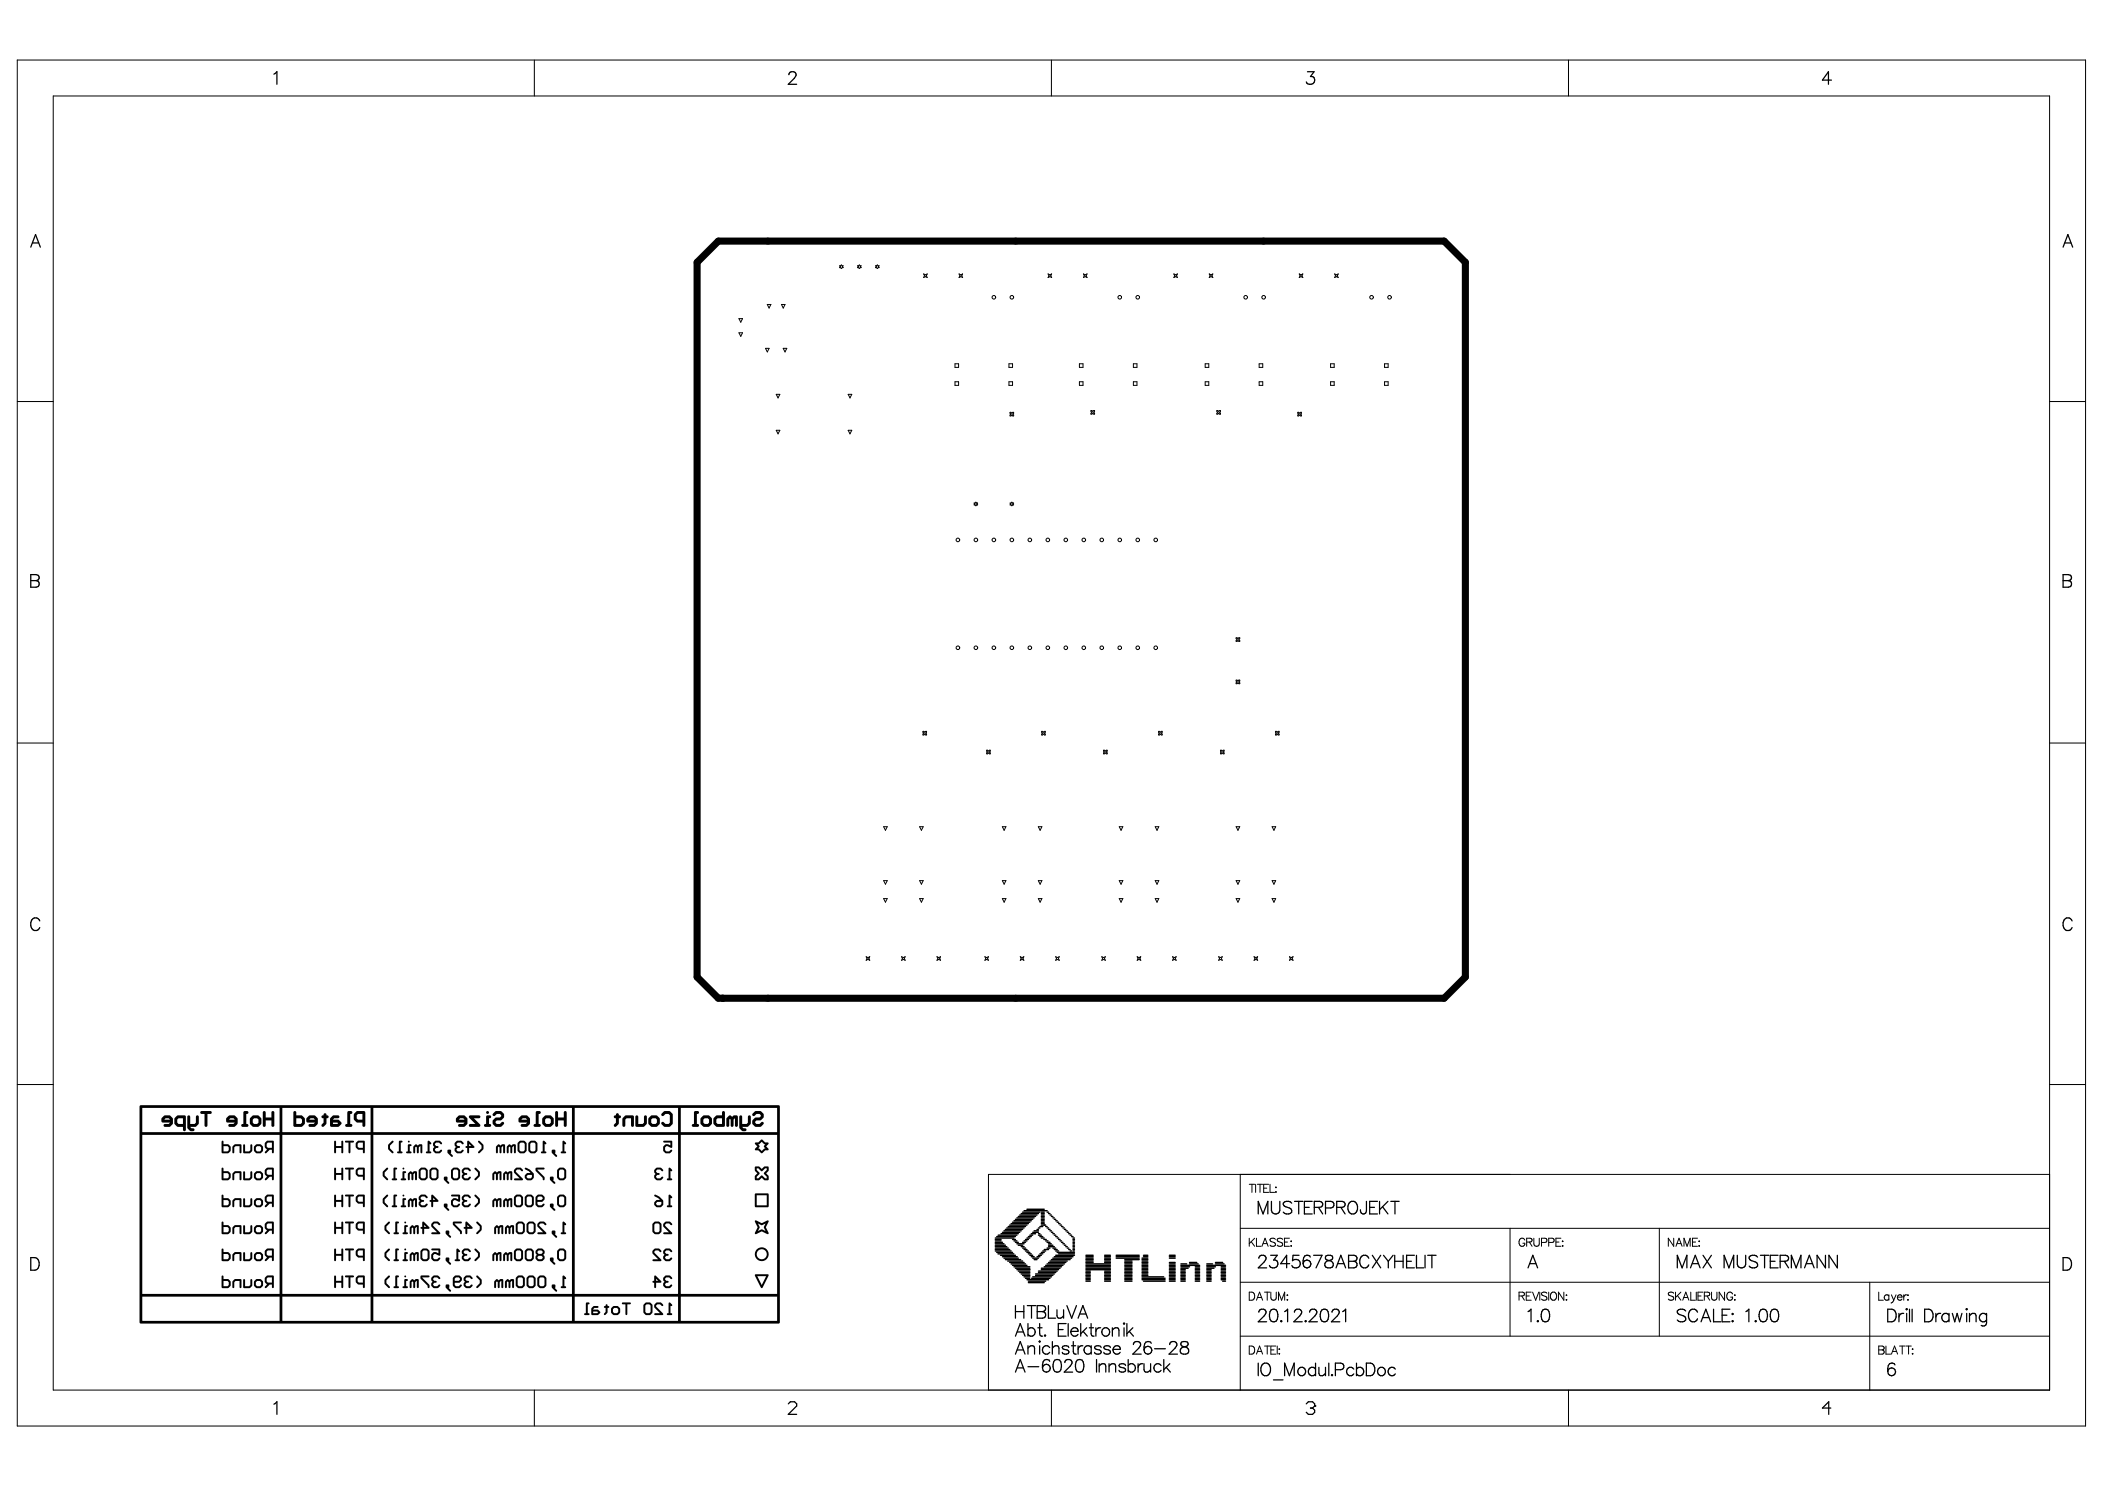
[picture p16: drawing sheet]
<svg xmlns="http://www.w3.org/2000/svg" width="297mm" height="210mm" viewBox="0 0 297 210" stroke-linecap="round" stroke-linejoin="round" font-family="sans-serif">
<g fill="none" stroke="#000" stroke-width=".2">
<path d="M140.4 175h.9M140.4 174.8h.9M140.4 176.5h2.3M140.4 176.3h2.1M140.4 176.1h1.9M140.4 175.7h1.5M140.4 175.2h1.1M140.4 174.6h2.7M140.4 175.5h1.3M140.4 175.9h1.7M140.7 176.7h2.2M140.7 174.4h2.6"/>
<path d="M140.8 176.9h2.3M140.9 174.2h2.6M141.2 177.1h2.1M141.3 174h2.4M141.5 177.3h2M141.5 173.8h2.4M141.7 177.5h2M141.7 173.6h2.4M141.9 177.7h2.1M141.9 173.4h2.4M142.1 173.2h2.4M142.2 177.9h2.1"/>
<path d="M142.3 173h2.4M142.5 172.8h2.4M142.5 178.1h2M142.7 172.6h2.4M142.7 178.3h2M142.9 174.8h.4M142.9 172.4h2.4M142.9 178.5h2M143.1 175h.4M143.1 172.2h2.4M143.1 178.7h2.2M143.3 175.2h.4"/>
<path d="M143.3 172h2.4M143.3 178.9h2M143.5 175.5h1M143.5 179.1h1.8M143.5 171.8h2.4M143.7 179.3h1.6M143.7 175.7h.6M143.7 171.6h2.4M143.9 179.5h1.4M143.9 171.4h2.4M144.1 179.7h1.2M144.1 171.2h2.4"/>
<path d="M144.1 175.9h.4M144.3 176.1h.4M144.3 175.2h.4M144.3 171h2.4M144.3 179.9h1M144.5 175h.4M144.5 176.3h.4M144.5 170.8h3.3M144.7 174.8h.4M144.7 176.5h.4M144.9 176.7h.4M144.9 174.6h.4"/>
<path d="M144.9 170.6h2.5M145.1 176.9h.4M145.1 174.4h.4M145.3 177.1h.4M145.3 174.2h.4M145.5 177.3h.4M145.5 174h.6M145.7 177.5h.8M145.7 173.8h.8M145.9 177.7h.4M145.9 173.6h.6M146.1 179.7h2.7"/>
<path d="M146.1 179.9h2.5M146.3 177.3h.4M146.3 173.4h.2M146.5 179.5h2.5M146.5 179.3h2.7M146.5 177.1h.4M146.5 174.2h.4M146.5 174h.2M146.5 173.2h.2M146.7 176.9h.4M146.7 174.4h.4M146.7 173h.4"/>
<path d="M146.9 176.7h.5M146.9 174.6h.5M146.9 172.8h.7M146.9 172.6h.5M146.9 172.4h.5M146.9 172.2h.5M146.9 172h.5M146.9 171.6h.5M146.9 171.4h.5M146.9 171.2h.5M146.9 171h.5M146.9 179.1h2.5"/>
<path d="M146.9 178.9h2.7M146.9 171.8h.5M147.1 176.5h.5M147.3 174.8h.3M147.4 176.3h.6M147.4 178.7h2.4M147.6 175h.3M147.6 173h.2M147.6 178.5h2.4M147.8 176.1h.4M147.8 175.2h.4M147.8 173.2h.2"/>
<path d="M147.8 171h.2M147.8 178.3h2.4M148 175.7h.6M148 173.4h.2M148 171.2h.2M148 175.5h.3M148 178.1h2.4M148 175.9h.8M148.2 173.6h.2M148.2 171.4h.2M148.2 177.9h2.4M148.4 177.7h2.6"/>
<path d="M148.4 171.6h.2M148.4 173.8h.2M148.6 176.1h.4M148.6 177.5h2.6M148.6 174h.2M148.6 171.8h.2M148.8 176.3h.4M148.8 177.3h2.6M148.8 174.2h.2M148.8 172h.2M149 176.5h.4M149 177.1h2.6"/>
<path d="M149 174.4h.2M149 172.2h.2M149.2 176.7h2.4M149.2 174.6h.2M149.2 172.4h.2M149.4 174.8h.2M149.4 176.9h2.2M149.4 172.6h.2M149.6 175h.2M149.6 172.8h.2M149.8 175.2h.2M149.8 173h.2"/>
<path d="M150 173.2h.2M150 175.5h.2M150.2 175.7h.2M150.2 173.4h.2M150.4 173.6h.2M150.4 175.9h.2M150.6 176.1h.2M150.6 173.8h.2M150.8 176.3h.2M150.8 174h.2M151 176.5h.2M151 174.2h.2"/>
<path d="M151.2 174.4h.2M151.4 175h.2M151.4 174.8h.2M151.4 176.5h.2M151.4 176.3h.2M151.4 176.1h.2M151.4 175.7h.2M151.4 175.2h.2M151.4 174.6h.2M151.4 175.5h.2M151.4 175.9h.2M153.2 179.7h.6"/>
<path d="M153.2 179.5h.6M153.2 179.3h.6M153.2 177.7h1.1M153.2 177.5h1.1M153.2 177.3h1.1M153.2 177.1h1.1M153.2 178.1h1.1M153.2 179.1h3.5M153.2 178.9h3.5M153.2 178.3h3.5M153.2 178.7h3.5M153.2 179.9h.6"/>
<path d="M153.2 177.9h1.1M153.2 178.5h3.5M155.9 179.7h.8M155.9 179.5h.8M155.9 179.3h.8M155.9 177.7h.8M155.9 177.5h.8M155.9 177.3h.8M155.9 177.1h.8M155.9 178.1h.8M155.9 179.9h.8M155.9 177.9h.8"/>
<path d="M157.5 177.5h3.3M157.5 177.3h3.3M157.5 177.1h3.3M158.7 179.7h1M158.7 179.5h1M158.7 179.3h1M158.7 177.7h2.1M158.7 178.1h1M158.7 179.1h1M158.7 178.9h1M158.7 178.3h1M158.7 178.7h1"/>
<path d="M158.7 179.9h1M158.7 177.9h1M158.7 178.5h1M161.2 179.7h.8M161.2 179.5h.8M161.2 179.3h.8M161.2 177.7h.8M161.2 177.5h.8M161.2 178.1h.8M161.2 179.1h.8M161.2 178.9h.8M161.2 178.3h.8"/>
<path d="M161.2 178.7h.8M161.2 179.9h.8M161.2 177.9h.8M161.2 178.5h.8M161.4 177.3h.6M161.4 177.1h.6M165 179.7h.8M165 179.5h.8M165 179.3h.8M165 177.5h.8M165 177.3h.8M165 177.1h.8"/>
<path d="M165 178.1h.8M165 179.1h.8M165 178.9h.8M165 178.3h.8M165 178.7h.8M165 179.9h.8M165 178.5h.8M166.6 179.7h.6M166.6 179.5h.6M166.6 179.3h.6M166.6 179.1h.6M166.6 178.9h1.1"/>
<path d="M166.6 178.3h.9M166.6 178.7h1.3M166.6 179.9h.6M166.6 178.5h2.7M167.9 178.1h1M167.9 178.3h1.2M168.7 179.7h.6M168.7 179.5h.6M168.7 179.3h.6M168.7 179.1h.6M168.7 178.9h.6M168.7 178.7h.6"/>
<path d="M168.7 179.9h.6M170.3 179.7h.6M170.3 179.5h.6M170.3 179.3h.6M170.3 179.1h.6M170.3 178.9h1M170.3 178.3h.8M170.3 178.7h1.2M170.3 179.9h.6M170.3 178.5h2.6M171.5 178.1h1M171.5 178.3h1.2"/>
<path d="M172.3 179.7h.6M172.3 179.5h.6M172.3 179.3h.6M172.3 179.1h.6M172.3 178.9h.6M172.3 178.7h.6M172.3 179.9h.6M144.5 180.1h.8M144.7 180.3h.6M144.9 180.5h3.1M145.1 180.7h2.5M145.1 180.9h2.3"/>
<path d="M145.6 180.3h2.6M145.7 180.1h2.7M153.2 180.3h.6M153.2 180.1h.6M153.2 180.7h.6M153.2 180.5h.6M155.9 180.3h.8M155.9 180.1h.8M155.9 180.7h.8M155.9 180.5h.8M158.7 180.3h1M158.7 180.1h1"/>
<path d="M158.7 180.7h1M158.7 180.5h1M161.2 180.3h3.2M161.2 180.1h3M161.2 180.5h3.2M161.4 180.7h3M165 180.3h.8M165 180.1h.8M165 180.7h.8M165 180.5h.8M166.6 180.3h.6M166.6 180.1h.6"/>
<path d="M166.6 180.7h.6M166.6 180.5h.6M168.7 180.3h.6M168.7 180.1h.6M168.7 180.7h.6M168.7 180.5h.6M170.3 180.3h.6M170.3 180.1h.6M170.3 180.7h.6M170.3 180.5h.6M172.3 180.3h.6M172.3 180.1h.6"/>
<path d="M172.3 180.5h.6M172.5 180.7h.4"/>
</g>
<g fill="none" stroke="#000" stroke-width=".14">
<path d="M2.4 8.5h291.9v192.7h-291.9zM7.5 13.5h281.7v182.6h-281.7zM75.4 8.5v5M148.4 8.5v5M221.3 8.5v5M118.5 37.5l.2-.1 .3 .1-.1 .1 .1 .2-.3 .1-.2-.1 .1-.2zM121 37.5l.3-.1 .2 .1-.1 .1 .1 .2-.2 .1-.3-.1 .1-.2zM123.5 37.5l.3-.1 .3 .1-.2 .1 .2 .2-.3 .1-.3-.1 .2-.2zM130.3 38.6l.3 .2 .2-.2-.1 .3 .1 .2-.2-.1-.3 .1 .2-.2zM135.3 38.6l.3 .2 .2-.2-.1 .3 .1 .2-.2-.1-.3 .1 .2-.2zM147.9 38.6l.2 .2 .3-.2-.1 .3 .1 .2-.3-.1-.2 .1 .1-.2zM152.9 38.6l.2 .2 .3-.2-.1 .3 .1 .2-.3-.1-.2 .1 .1-.2z"/>
<path d="M165.6 38.6l.3 .2 .2-.2-.1 .3 .1 .2-.2-.1-.3 .1 .2-.2zM170.6 38.6l.3 .2 .2-.2-.1 .3 .1 .2-.2-.1-.3 .1 .2-.2zM183.3 38.6l.3 .2 .2-.2-.1 .3 .1 .2-.2-.1-.3 .1 .2-.2zM188.3 38.6l.3 .2 .2-.2-.1 .3 .1 .2-.2-.1-.3 .1 .2-.2zM2.4 56.6h5.1M104.3 46.9h.5l-.3 .6zM104.3 44.9h.5l-.3 .6zM108 49.1h.5l-.2 .5zM108.3 43h.5l-.3 .5zM109.5 55.6h.5l-.2 .5zM110.3 43h.5l-.3 .5zM110.5 49.1h.5l-.2 .5z"/>
<path d="M119.7 55.6h.5l-.3 .5zM134.8 53.9h.5v.5h-.5zM134.8 51.3h.5v.5h-.5zM142.4 53.9h.5v.5h-.5zM142.4 51.3h.5v.5h-.5zM142.5 58.2l.3 .1 .2-.1-.1 .2 .1 .3-.2-.2-.3 .2 .2-.3zM152.3 53.9h.5v.5h-.5zM152.3 51.3h.5v.5h-.5zM154 57.9l.2 .1 .3-.1-.2 .3 .2 .2-.3-.1-.2 .1 .1-.2zM159.9 53.9h.5v.5h-.5zM159.9 51.3h.5v.5h-.5zM170.1 53.9h.5v.5h-.5z"/>
<path d="M170.1 51.3h.5v.5h-.5zM171.7 57.9l.3 .1 .2-.1-.1 .3 .1 .2-.2-.1-.3 .1 .1-.2zM177.7 53.9h.5v.5h-.5zM177.7 51.3h.5v.5h-.5zM183.1 58.2l.3 .1 .2-.1-.1 .2 .1 .3-.2-.2-.3 .2 .2-.3zM187.8 53.9h.5v.5h-.5zM187.8 51.3h.5v.5h-.5zM195.4 53.9h.5v.5h-.5zM195.4 51.3h.5v.5h-.5zM289.2 56.6h5.1M109.5 60.7h.5l-.2 .5zM119.7 60.7h.5l-.3 .5z"/>
<path d="M137.5 71l.2-.2 .3 .2-.2 .1 .2 .1-.3 .1-.2-.1 .1-.1zM142.5 71l.3-.2 .2 .2-.1 .1 .1 .1-.2 .1-.3-.1 .2-.1zM174.4 95.9l.3 .2 .2-.2-.1 .3 .1 .2-.2-.1-.3 .1 .2-.2zM174.4 90l.3 .1 .2-.1-.1 .2 .1 .3-.2-.2-.3 .2 .2-.3zM2.4 104.8h5.1M124.7 116.6h.5l-.3 .5zM129.8 116.6h.5l-.3 .5zM130.2 103.2l.3 .1 .2-.1-.1 .2 .1 .3-.2-.2-.3 .2 .2-.3zM139.2 105.8l.3 .2 .2-.2-.1 .3 .1 .2-.2-.1-.3 .1 .2-.2zM141.4 116.6h.5l-.2 .5zM146.5 116.6h.5l-.2 .5zM147 103.2l.2 .1 .3-.1-.1 .2 .1 .3-.3-.2-.2 .2 .1-.3z"/>
<path d="M155.7 105.8l.3 .2 .2-.2-.1 .3 .1 .2-.2-.1-.3 .1 .2-.2zM157.9 116.6h.5l-.2 .5zM163 116.6h.5l-.2 .5zM163.5 103.2l.2 .1 .3-.1-.1 .2 .1 .3-.3-.2-.2 .2 .1-.3zM172.2 105.8l.3 .2 .2-.2-.1 .3 .1 .2-.2-.1-.3 .1 .1-.2zM174.4 116.6h.5l-.2 .5zM179.5 116.6h.5l-.2 .5zM180 103.2l.2 .1 .3-.1-.1 .2 .1 .3-.3-.2-.2 .2 .1-.3zM289.2 104.8h5.1M122.2 135l.3 .1 .2-.1-.1 .2 .1 .3-.2-.2-.3 .2 .2-.3zM124.7 126.8h.5l-.3 .5zM124.7 124.2h.5l-.3 .5z"/>
<path d="M127.2 135l.3 .1 .2-.1-.1 .2 .1 .3-.2-.2-.3 .2 .1-.3zM129.8 126.8h.5l-.3 .5zM129.8 124.2h.5l-.3 .5zM132.2 135l.3 .1 .2-.1-.1 .2 .1 .3-.2-.2-.3 .2 .1-.3zM139 135l.2 .1 .3-.1-.1 .2 .1 .3-.3-.2-.2 .2 .1-.3zM141.4 126.8h.5l-.2 .5zM141.4 124.2h.5l-.2 .5zM144 135l.2 .1 .3-.1-.1 .2 .1 .3-.3-.2-.2 .2 .1-.3zM146.5 126.8h.5l-.2 .5zM146.5 124.2h.5l-.2 .5zM149 135l.2 .1 .3-.1-.2 .2 .2 .3-.3-.2-.2 .2 .1-.3zM155.5 135l.2 .1 .3-.1-.1 .2 .1 .3-.3-.2-.2 .2 .1-.3z"/>
<path d="M157.9 126.8h.5l-.2 .5zM157.9 124.2h.5l-.2 .5zM160.5 135l.2 .1 .3-.1-.2 .2 .2 .3-.3-.2-.2 .2 .1-.3zM163 126.8h.5l-.2 .5zM163 124.2h.5l-.2 .5zM165.5 135l.2 .1 .3-.1-.2 .2 .2 .3-.3-.2-.2 .2 .1-.3zM172 135l.2 .1 .3-.1-.2 .2 .2 .3-.3-.2-.2 .2 .1-.3zM174.4 126.8h.5l-.2 .5zM174.4 124.2h.5l-.2 .5zM177 135l.2 .1 .3-.1-.2 .2 .2 .3-.3-.2-.2 .2 .1-.3zM179.5 126.8h.5l-.2 .5zM179.5 124.2h.5l-.2 .5z"/>
<path d="M182 135l.2 .1 .3-.1-.2 .2 .2 .3-.3-.2-.2 .2 .1-.3zM2.4 153h5.1M289.2 153h5.1M175 165.7v30.4M175 173.3h114.2M176.3 174.7v1.1M176.3 167.1h.7M176.6 175.2l.4 .6M176.7 167.1v1.1M177 174.7l-.7 .7M177.2 167.1v1.1M177.3 174.7v1.1h.7"/>
<path d="M177.4 167.1h.8M177.8 167.1v1.1M178.1 175.8l.4-1.1 .4 1.1M178.2 175.4h.6M178.3 167.6h.5M179 167.1h-.7v1.1h.7M179.2 167.1v1.1h.7M180 174.8a.43 .43 0 0 0-.4-.2 .43 .43 0 0 0-.4 .3l.1 .2 .6 .2 .1 .3a.5 .5 0 0 1-.8 0M180 167.5h.1zM180 168.1h.1zM181 174.8a.43 .43 0 0 0-.4-.2 .43 .43 0 0 0-.4 .3l.1 .2 .6 .2 .1 .3a.5 .5 0 0 1-.8 0M181.2 175.2h.5"/>
<path d="M182 174.7h-.8v1.1h.8M182.1 175.1h.2zM182.1 175.8h.2zM213.1 173.3v15.2M215.2 174.9a.42 .42 0 0 0-.5-.2 .42 .42 0 0 0-.3 .4v.3a.41 .41 0 0 0 .4 .4 .41 .41 0 0 0 .4-.4h-.3M215.4 175.2h.7l.1-.2-.1-.2-.2-.1h-.5v1.1M215.8 175.2l.4 .6M216.4 174.7v.8a.38 .38 0 0 0 .4 .3 .38 .38 0 0 0 .4-.3v-.8M217.5 175.3h.5a.3 .3 0 0 0 .3-.3 .3 .3 0 0 0-.3-.3h-.5v1.1M218.5 175.3h.5a.3 .3 0 0 0 .3-.3 .3 .3 0 0 0-.3-.3h-.5v1.1M219.6 175.2h.4M220.3 174.7h-.7v1.1h.7"/>
<path d="M220.5 175.1h.1zM220.5 175.8h.1zM234.1 173.3v15.2M236.2 174.7v1.1l-.8-1.1v1.1M236.5 175.8l.4-1.1 .5 1.1M236.7 175.4h.5M237.6 175.8v-1.1l.5 1.1 .4-1.1v1.1M238.8 175.2h.5M239.5 174.7h-.7v1.1h.7M239.7 175.1h.1zM239.7 175.8h.1zM289.2 165.7h-149.7v30.4"/>
<path d="M75.4 196.1v5.1M148.4 196.1v5.1M175 188.5h114.2M175 180.9h114.2M176.3 182.3h.4a.61 .61 0 0 1 .4 .5 .61 .61 0 0 1-.4 .6h-.4zM176.3 189.9h.4a.61 .61 0 0 1 .4 .5 .61 .61 0 0 1-.4 .6h-.4zM177.3 183.4l.4-1.1 .5 1.1M177.3 191l.4-1.1 .5 1.1M177.5 183h.5M177.5 190.6h.5M178.4 182.3h.8M178.4 189.9h.8"/>
<path d="M178.8 182.3v1.1M178.8 189.9v1.1M179.3 182.3v.8a.38 .38 0 0 0 .4 .3 .38 .38 0 0 0 .4-.3v-.8M179.3 190.4h.5M180 189.9h-.7v1.1h.7M180.2 189.9v1.1M180.4 183.4v-1.1l.4 1.1 .5-1.1v1.1M180.5 190.3h.1zM180.5 191h.1zM181.6 182.7h.1zM181.7 183.3v.1zM214.4 182.8h.6l.1-.2v-.2l-.3-.1h-.4v1.1"/>
<path d="M214.7 182.8l.4 .6M215.4 182.8h.4M216.1 182.3h-.7v1.1h.7M216.3 182.3l.4 1.1 .4-1.1M217.3 182.3v1.1M218.3 182.4a.43 .43 0 0 0-.4-.1 .43 .43 0 0 0-.4 .2l.1 .2 .6 .2 .1 .4a.5 .5 0 0 1-.8 0M218.5 182.3v1.1M219 182.3a.57 .57 0 0 1 .7 .4 .57 .57 0 0 1-.4 .7 .6 .6 0 0 1-.5-.4 .6 .6 0 0 1 .2-.7zM220.7 182.3v1.1l-.8-1.1v1.1M221 182.7h.1zM221 183.3v.1zM221.3 196.1v5.1"/>
<path d="M236.2 182.4a.43 .43 0 0 0-.4-.1 .43 .43 0 0 0-.4 .2l.1 .2 .6 .2 .1 .4a.5 .5 0 0 1-.8 0M236.4 182.3v1.1M236.7 182.8l.5 .6M237.2 182.3l-.8 .7M237.5 183.4l.4-1.1 .4 1.1M237.6 183h.6M238.6 182.3v1.1h.6M239.4 182.3v1.1M239.6 182.8h.4M240.3 182.3h-.7v1.1h.7M240.5 182.8h.7l.1-.2-.1-.2-.2-.1h-.5v1.1M240.9 182.8l.4 .6"/>
<path d="M241.5 182.3v.8a.38 .38 0 0 0 .4 .3 .38 .38 0 0 0 .4-.3v-.8M243.4 182.3v1.1l-.8-1.1v1.1M244.5 182.5a.42 .42 0 0 0-.5-.2 .42 .42 0 0 0-.3 .4v.3a.41 .41 0 0 0 .4 .4 .41 .41 0 0 0 .4-.4h-.3M244.7 182.7h.2zM244.8 183.3v.1zM263.8 180.9v15.2M265.1 182.3v1.1h.7M265.1 189.9h.5l.2 .1v.3l-.2 .1a.3 .3 0 0 1 .3 .3 .3 .3 0 0 1-.3 .3h-.5zM265.1 190.4h.5M266.1 189.9v1.1h.7M266.5 182.8a.36 .36 0 0 0-.5 0 .36 .36 0 0 0 0 .5 .36 .36 0 0 0 .5 0M266.5 182.7v.7"/>
<path d="M266.9 182.7l.3 .7M266.9 191l.4-1.1 .5 1.1M267.1 190.6h.5M267.2 183.4l-.1 .2-.3 .2M267.6 182.7l-.4 .7M267.7 183v.1a.35 .35 0 0 0 .3 .3 .35 .35 0 0 0 .4-.1M267.8 182.8a.32 .32 0 0 1 .4-.2 .32 .32 0 0 1 .2 .4h-.7zM268 189.9h.8M268.4 189.9v1.1M268.6 182.7v.7M268.9 189.9h.8M269.1 182.7a.37 .37 0 0 0-.5 .3"/>
<path d="M269.2 182.7h.1zM269.2 183.3v.1zM269.3 189.9v1.1M269.8 190.3h.1zM269.8 191h.1z"/>
<circle cx="140.2" cy="41.9" r=".25"/>
<circle cx="142.8" cy="41.9" r=".25"/>
<circle cx="158" cy="41.9" r=".25"/>
<circle cx="160.5" cy="41.9" r=".25"/>
<circle cx="175.8" cy="41.9" r=".25"/>
<circle cx="178.3" cy="41.9" r=".25"/>
<circle cx="193.5" cy="41.9" r=".25"/>
<circle cx="196.1" cy="41.9" r=".25"/>
<circle cx="135.2" cy="76.2" r=".25"/>
<circle cx="137.7" cy="76.2" r=".25"/>
<circle cx="140.2" cy="76.2" r=".25"/>
<circle cx="142.8" cy="76.2" r=".25"/>
<circle cx="145.3" cy="76.2" r=".25"/>
<circle cx="147.9" cy="76.2" r=".25"/>
<circle cx="150.4" cy="76.2" r=".25"/>
<circle cx="152.9" cy="76.2" r=".25"/>
<circle cx="155.5" cy="76.2" r=".25"/>
<circle cx="158" cy="76.2" r=".25"/>
<circle cx="160.5" cy="76.2" r=".25"/>
<circle cx="163.1" cy="76.2" r=".25"/>
<circle cx="135.2" cy="91.4" r=".25"/>
<circle cx="137.7" cy="91.4" r=".25"/>
<circle cx="140.2" cy="91.4" r=".25"/>
<circle cx="142.8" cy="91.4" r=".25"/>
<circle cx="145.3" cy="91.4" r=".25"/>
<circle cx="147.9" cy="91.4" r=".25"/>
<circle cx="150.4" cy="91.4" r=".25"/>
<circle cx="152.9" cy="91.4" r=".25"/>
<circle cx="155.5" cy="91.4" r=".25"/>
<circle cx="158" cy="91.4" r=".25"/>
<circle cx="160.5" cy="91.4" r=".25"/>
<circle cx="163.1" cy="91.4" r=".25"/>
</g>
<g fill="none" stroke="#000" stroke-width=".18">
<path d="M38.7 10.5l.4-.4v1.8M111.3 10.5l.2-.3 .5-.1a.43 .43 0 0 1 .3 .7l-1.1 1.1h1.2M184.5 10.1h.9l-.5 .7a.57 .57 0 0 1 .6 .6 .57 .57 0 0 1-.7 .5l-.3-.1-.2-.2M258.4 11.3h-1.2l.8-1.2v1.8M4.3 34.9l.7-1.8 .7 1.8M4.6 34.3h.8M291.1 34.9l.7-1.8 .7 1.8M291.4 34.3h.8M4.3 81.1h1.1a.41 .41 0 0 1 0 .7l-.3 .1a.47 .47 0 0 1 .4 .5 .47 .47 0 0 1-.4 .4h-.8zM4.3 81.9h.8M291.1 81.1h1a.41 .41 0 0 1 0 .7l-.2 .1a.47 .47 0 0 1 .4 .5 .47 .47 0 0 1-.4 .4h-.8zM291.1 81.9h.8"/>
<path d="M5.6 129.9a.65 .65 0 0 0-.7-.4 .65 .65 0 0 0-.6 .7 .78 .78 0 0 0 .2 .8 .78 .78 0 0 0 .9 .2l.2-.4M292.4 129.9a.65 .65 0 0 0-.8-.4 .65 .65 0 0 0-.5 .7 .78 .78 0 0 0 .2 .8 .78 .78 0 0 0 .8 .2l.3-.4M4.3 177.4h.6a.95 .95 0 0 1 .6 .9 .95 .95 0 0 1-.6 .9h-.6zM177.6 171.2v-1.7l.6 1.7 .7-1.7v1.7M177.6 177.5l.2-.3 .5-.1a.43 .43 0 0 1 .3 .7l-1 1h1.1M179.3 177.1h.9l-.5 .7a.57 .57 0 0 1 .6 .6 .57 .57 0 0 1-.7 .4h-.3l-.2-.3M179.4 169.5v1.2a.6 .6 0 0 0 .6 .5 .6 .6 0 0 0 .6-.5v-1.2M182 178.3h-1.3l.9-1.2v1.7M182.3 169.7a.78 .78 0 0 0-1.2 0 .45 .45 0 0 0 .3 .5l.5 .2a.43 .43 0 0 1 .4 .3 .43 .43 0 0 1-.2 .5 .82 .82 0 0 1-1-.2M182.7 169.5h1.2M183.3 169.5v1.7M183.3 177.1h-.8l-.1 .7a.63 .63 0 0 1 .9 0 .63 .63 0 0 1-.1 1 .63 .63 0 0 1-.9-.3"/>
<path d="M184.1 170.3h.6M184.9 177.3a.52 .52 0 0 0-.8-.1l-.1 .2-.1 .9M185.2 169.5h-1.1v1.7h1.1M185.4 177.1h1.2l-.9 1.7M185.5 170.3l1-.1a.41 .41 0 0 0 0-.6l-1-.1v1.7M186.1 170.3l.5 .9M187 170.4h.8a.47 .47 0 0 0 .4-.5 .47 .47 0 0 0-.4-.4h-.8v1.7M187.1 177.2a.36 .36 0 0 0 .2 .6 .73 .73 0 0 1 .8 .7 .62 .62 0 0 1-.7 .4 .62 .62 0 0 1-.5-.6 .82 .82 0 0 1 .9-.5 .36 .36 0 0 0 .2-.6l-.3-.1zM188.5 178.8l.7-1.7 .7 1.7M188.6 170.3l1-.1a.41 .41 0 0 0 0-.6l-1-.1v1.7M188.8 178.3h.8M189.2 170.3l.6 .9"/>
<path d="M190.3 177.1l1 .1a.41 .41 0 0 1 0 .6l-.2 .1a.47 .47 0 0 1 .4 .5 .47 .47 0 0 1-.4 .4h-.8zM190.3 177.9h.8M190.4 169.7a.66 .66 0 0 1 .7-.2 .66 .66 0 0 1 .5 .6 .78 .78 0 0 1-.2 .9 .78 .78 0 0 1-.9 .2 1.1 1.1 0 0 1-.1-1.5zM192.8 169.5v1.3l-.1 .3a.41 .41 0 0 1-.6 0l-.1-.4M193.1 177.5a.65 .65 0 0 0-.7-.4 .65 .65 0 0 0-.5 .7 .78 .78 0 0 0 .1 .8 .78 .78 0 0 0 .9 .2l.2-.4M193.3 170.3h.7M193.6 177.1l1.2 1.7M194.4 169.5h-1.1v1.7h1.1M194.7 169.5v1.7M194.8 177.1l-1.2 1.7M195.1 170.2l.8 1M195.2 177.1l.7 .8"/>
<path d="M195.9 169.5l-1.2 1.2M195.9 177.9v.9M196.3 169.5h1.1M196.6 177.1l-.7 .8M196.8 177.9h1.2M196.8 177.1v1.7M196.8 169.5v1.7M198 177.1v1.7M198.5 177.9h.7M199.6 177.1h-1.1v1.7h1.1M199.9 177.1v1.7h1M201.1 177.1v1.7"/>
<path d="M201.5 177.1h1.1M202.1 177.1v1.7M215.6 178.8l.7-1.7 .7 1.7M215.9 178.3h.8M236.7 178.8v-1.7l.7 1.7 .6-1.7v1.7M238.5 178.8l.7-1.7 .7 1.7M238.8 178.3h.8M240.3 177.1l1.2 1.7M241.5 177.1l-1.2 1.7M243.3 178.8v-1.7l.7 1.7 .6-1.7v1.7M245.2 177.1v1.2a.6 .6 0 0 0 .5 .6 .6 .6 0 0 0 .6-.6v-1.2M248 177.3a.78 .78 0 0 0-1.2 0 .45 .45 0 0 0 .4 .5l.5 .2a.43 .43 0 0 1 .3 .3 .43 .43 0 0 1-.2 .5 .82 .82 0 0 1-1-.2"/>
<path d="M248.4 177.1h1.2M249 177.1v1.7M249.8 177.9h.7M250.9 177.1h-1.1v1.7h1.1M251.2 177.9l1-.1a.41 .41 0 0 0 0-.6l-1-.1v1.7M251.8 177.9l.6 .9M252.8 178.8v-1.7l.7 1.7 .6-1.7v1.7M254.6 178.8l.7-1.7 .7 1.7M254.9 178.3h.8M257.6 177.1v1.7l-1.2-1.7v1.7M259.3 177.1v1.7l-1.2-1.7v1.7M291.1 177.4h.6a.95 .95 0 0 1 .6 .9 .95 .95 0 0 1-.6 .9h-.6z"/>
<path d="M38.7 198.1l.4-.4v1.8M111.2 198l.3-.3h.6l.3 .3v.3l-1.2 1.2h1.2M143.3 184.2v1.7M143.3 185h1.2M143.3 188.5l.7-1.8 .6 1.8M143.3 193.6l.7-1.8 .6 1.8M143.3 191l.7-1.8 .6 1.8M143.5 187.9h.9M143.5 193h.9M143.5 190.4h.9M144.5 184.2v1.7M145 184.2h1.1"/>
<path d="M145.1 186.7v1.8M145.1 189.8v1.2M145.1 187.6a.57 .57 0 0 1 .8-.1 .57 .57 0 0 1 0 .8 .57 .57 0 0 1-.8-.1M145.1 192.8h1.5M145.1 190.2l.4-.4 .4 .1 .1 1.1M145.6 184.2v1.7M146.4 185h.7M146.4 184.2l1 .1a.41 .41 0 0 1 0 .6l-.3 .1a.47 .47 0 0 1 .5 .5 .47 .47 0 0 1-.5 .4h-.7zM146.5 187.3h.5M146.6 189.2h.1h.1l-.1 .1zM146.7 186.7v1.4l.1 .3 .3 .1M146.7 189.8v1.2"/>
<path d="M147.4 188.4l.1-.1 .1 .1-.1 .1zM147.9 184.2v1.7h1.1M148.1 192a.52 .52 0 0 0-.7-.1l-.2 .2-.1 .9M148.1 190.1a.57 .57 0 0 0-.8-.1 .57 .57 0 0 0 0 .8 .57 .57 0 0 0 .8 0M148.5 190.2l.4-.4 .4 .1 .1 1.1M148.5 189.2v1.8M148.8 191.9a.58 .58 0 0 1 .9 .2 1.47 1.47 0 0 1-.2 1.4 .58 .58 0 0 1-.8-.3 1.47 1.47 0 0 1 .1-1.3zM149.2 184.8v1.1h.5l.4-.3M149.3 187.6h.7M150.1 184.8v1.1M150.3 192.2l.1-.3 .5-.1a.43 .43 0 0 1 .3 .7l-1 1.1h1.2M150.4 186.7h-1.1v1.8h1.1"/>
<path d="M150.5 184.2l.7 1.7 .7-1.7M150.7 186.7v1.8M150.8 190.1a.54 .54 0 0 0-.9 0l.1 .2 .7 .2 .1 .3a.54 .54 0 0 1-.9 0M151.1 187.8a.56 .56 0 0 0 .3 .6 .56 .56 0 0 0 .7-.2M151.2 187.6a.49 .49 0 0 1 .6-.3 .49 .49 0 0 1 .3 .5h-1zM151.2 189.8h.6M151.5 189.2v1.5v.2l.4 .1M152 191.9a.58 .58 0 0 1 .9 .2 1.47 1.47 0 0 1-.2 1.4 .58 .58 0 0 1-.9-.3 1.47 1.47 0 0 1 .2-1.3zM152.1 185.9l.7-1.7 .7 1.7M152.1 189.8v1.2M152.4 185.4h.8M152.5 186.7v1.8"/>
<path d="M152.8 189.8a.57 .57 0 0 0-.7 .5M152.8 187.8l.6 .7M153.3 187.3l-.8 .8M153.7 187.3h.6M154 186.7v1.4v.3l.4 .1M154 190.1a.57 .57 0 0 0-.9-.1 .57 .57 0 0 0 0 .8 .57 .57 0 0 0 .9 0M154 189.8v1.2M154.6 187.3v1.2M154.7 191.8v1.8M155.1 192.7l.4-.3 .5 .1v1.1M155.1 192.4v1.2M155.3 187.3a.57 .57 0 0 0-.7 .5"/>
<path d="M155.4 190.1a.54 .54 0 0 0-.9 0l.2 .2 .6 .2 .1 .3a.54 .54 0 0 1-.9 0M156.5 192.7l.4-.3 .4 .1 .1 1.1M156.5 192.4v1.2M156.7 190.1a.54 .54 0 0 0-.9 0v.2l.8 .2 .1 .3a.54 .54 0 0 1-.9 0M157 187.6l.4-.3 .4 .1 .1 1.1M157 187.3v1.2M157.1 190.3a.56 .56 0 0 0 .3 .7 .56 .56 0 0 0 .7-.2M157.1 190.1a.49 .49 0 0 1 .6-.3 .49 .49 0 0 1 .4 .5h-1zM158.6 186.6l.1 .1-.1 .1-.1-.1zM158.6 187.3v1.2M158.8 192.6a.54 .54 0 0 0-.9 0l.3 .3 .5 .1 .1 .3a.54 .54 0 0 1-.9 0M159 186.7v1.8"/>
<path d="M159.2 192.6a.57 .57 0 0 1 .8-.1 .57 .57 0 0 1 0 .9 .57 .57 0 0 1-.8-.1M159.2 191.8v1.8M159.4 187.8l.5 .7M159.9 187.3l-.9 .8M159.9 189.7l.2-.4 .5-.1a.43 .43 0 0 1 .3 .7l-1 1.1h1.1M160.6 192.4v1.2M161.3 192.4a.57 .57 0 0 0-.7 .5M161.4 192.4l.1 1.1 .4 .1 .5-.4M162.4 192.4v1.2M162.4 189.5a.52 .52 0 0 0-.7-.2l-.2 .3-.1 .8M162.9 190.3h1.5M163.8 192.6a.57 .57 0 0 0-.8-.1 .57 .57 0 0 0 0 .9 .57 .57 0 0 0 .8-.1"/>
<path d="M164.2 191.8v1.8M164.6 192.9l.6 .7M165.1 189.7l.1-.4 .5-.1a.43 .43 0 0 1 .3 .7l-1 1.1h1.2M165.1 192.4l-.9 .8M166.7 189.3a.36 .36 0 0 0 .2 .6 .73 .73 0 0 1 .8 .8 .62 .62 0 0 1-.7 .3 .62 .62 0 0 1-.4-.6 .82 .82 0 0 1 .8-.5 .36 .36 0 0 0 .2-.6l-.3-.1zM177.6 192.3v1.8M177.6 185.1l.2-.3 .5-.1a.43 .43 0 0 1 .3 .7l-1 1.1h1.1M178.1 192.5a.66 .66 0 0 1 .7-.2 .66 .66 0 0 1 .5 .7 .78 .78 0 0 1-.2 .8 .78 .78 0 0 1-.8 .2 1.1 1.1 0 0 1-.2-1.5zM179.4 184.8a.58 .58 0 0 1 .8 .2 1.46 1.46 0 0 1-.1 1.4 .58 .58 0 0 1-.9-.3 1.47 1.47 0 0 1 .2-1.3zM179.7 194.7h1.3M180.7 186.4l.1-.1 .1 .1-.1 .1zM181.3 194.1v-1.8l.7 1.8 .6-1.8v1.8"/>
<path d="M181.3 185l.4-.3v1.8M182.7 185.1l.1-.3 .5-.1a.43 .43 0 0 1 .3 .7l-1 1.1h1.2M184.2 186.4v-.1l.1 .1-.1 .1zM184.3 198l.3-.3h.6l.3 .3v.3M184.8 185.1l.2-.3 .5-.1a.43 .43 0 0 1 .2 .7l-1 1.1h1.2M184.9 198.6h.3M185.2 198.6l.3 .3v.3l-.3 .3h-.6l-.3-.3M185.5 198.3h.1M185.5 198.3l-.3 .3M185.6 193.1a.57 .57 0 0 0-.8 0 .57 .57 0 0 0 0 .8 .57 .57 0 0 0 .8-.1M185.6 192.3v1.8M186.1 192.9l.1 1.1 .4 .1 .4-.4"/>
<path d="M186.6 184.8a.58 .58 0 0 1 .8 .2 1.47 1.47 0 0 1-.2 1.4 .58 .58 0 0 1-.8-.3 1.46 1.46 0 0 1 .2-1.3zM187 192.9v1.2M187.5 192.3v1.8M187.9 194l.1-.1v.1v.1zM188 185.1l.1-.3 .5-.1a.43 .43 0 0 1 .3 .7l-1 1.1h1.2M188.4 193.2h.8a.47 .47 0 0 0 .4-.4 .47 .47 0 0 0-.4-.5h-.8v1.8M189.5 185l.4-.3v1.8M191 193.1a.57 .57 0 0 0-.8 0 .57 .57 0 0 0 0 .8 .57 .57 0 0 0 .8-.1M191.4 193.1a.57 .57 0 0 1 .9 0 .57 .57 0 0 1 0 .8 .57 .57 0 0 1-.9-.1M191.4 192.3v1.8M192.8 192.3h.6a.95 .95 0 0 1 .6 .9 .95 .95 0 0 1-.6 .9h-.6zM196.9 193.1a.57 .57 0 0 0-.8 0 .57 .57 0 0 0 0 .8 .57 .57 0 0 0 .8-.1"/>
<path d="M215.6 185l.4-.3v1.8M216.9 186.4l.1-.1 .1 .1-.1 .1zM217.7 184.8a.58 .58 0 0 1 .9 .2 1.47 1.47 0 0 1-.2 1.4 .58 .58 0 0 1-.8-.3 1.47 1.47 0 0 1 .1-1.3zM237.9 184.9a.78 .78 0 0 0-1.2 0 .45 .45 0 0 0 .3 .5l.5 .2a.43 .43 0 0 1 .4 .3 .43 .43 0 0 1-.2 .5 .82 .82 0 0 1-1-.2M239.5 185.1a.65 .65 0 0 0-.7-.4 .65 .65 0 0 0-.5 .7 .78 .78 0 0 0 .1 .8 .78 .78 0 0 0 .9 .2l.2-.4M240 186.5l.7-1.8 .7 1.8M240.3 185.9h.8M241.8 184.7v1.8h1M243 185.5h.7M244.1 184.7h-1.1v1.8h1.1M244.4 186.4l.1-.1 .1 .1-.1 .1zM244.5 185.3l.1 .1h-.1h-.1z"/>
<path d="M246.4 185l.4-.3v1.8M247.7 186.4v-.1l.1 .1-.1 .1zM248.5 184.8a.58 .58 0 0 1 .8 .2 1.46 1.46 0 0 1-.1 1.4 .58 .58 0 0 1-.9-.3 1.47 1.47 0 0 1 .2-1.3zM250.1 184.8a.58 .58 0 0 1 .8 .2 1.46 1.46 0 0 1-.2 1.4 .58 .58 0 0 1-.8-.3 1.47 1.47 0 0 1 .2-1.3zM258.4 198.6h-1.2l.9-.9v1.8M266.4 184.7h.6a.95 .95 0 0 1 .6 .9 .95 .95 0 0 1-.6 .9h-.6zM267.4 192.5a.52 .52 0 0 0-.8-.1l-.1 .2-.1 .9M268 185.3v1.2M268.6 185.3a.57 .57 0 0 0-.6 .5M269.1 184.6v.1v.1l-.1-.1zM269.1 185.3v1.2M269.4 184.7v1.8"/>
<path d="M269.8 184.7v1.8M271.6 184.7h.6a.95 .95 0 0 1 .6 .9 .95 .95 0 0 1-.6 .9h-.6zM273.2 185.3v1.2M273.8 185.3a.57 .57 0 0 0-.6 .5M275 185.5a.57 .57 0 0 0-.8-.1 .57 .57 0 0 0 0 .9 .57 .57 0 0 0 .8-.1M275 185.3v1.2M275.5 185.3l.3 1.2 .4-1.2 .3 1.2 .4-1.2M277.4 184.7l.1-.1 .1 .1-.1 .1zM277.5 185.3v1.2M277.9 185.6l.4-.3 .5 .1v1.1M277.9 185.3v1.2M280.3 185.5a.57 .57 0 0 0-.8-.1 .57 .57 0 0 0 0 .9 .57 .57 0 0 0 .8-.1"/>
<path d="M280.3 185.3v1.3a.47 .47 0 0 1-.2 .4 .47 .47 0 0 1-.5 0"/>
<circle cx="184.4" cy="178.3" r=".55"/>
<circle cx="147.7" cy="193" r=".55"/>
<circle cx="156" cy="187.9" r=".59"/>
<circle cx="162" cy="190.5" r=".55"/>
<circle cx="183.7" cy="193.5" r=".59"/>
<circle cx="194.9" cy="193.5" r=".59"/>
<circle cx="266.9" cy="193.5" r=".55"/>
</g>
<path d="M98.4 37l3-3h102.4l3 3v100.8l-3 3h-102.4l-3-3z" fill="none" stroke="#000" stroke-width="1"/>
<path d="M68.6 156.9a.21 .21 0 0 1 .4 0 .21 .21 0 0 1-.4 0zM102.6 157.7l.3-.4h.2l.2 .3 .2-.3 .6 .1v1.4a.21 .21 0 0 1-.2 .2 .21 .21 0 0 1-.2-.2v-1.1l-.2 .2v.9a.21 .21 0 0 1-.2 .2 .21 .21 0 0 1-.2-.2v-.9l-.1-.1-.1 .1v.9a.21 .21 0 0 1-.2 .2 .21 .21 0 0 1-.2-.2zM106.2 157.1l.5-.4h.6l.4 .4 .1 .5-.4 .4-.7 .1-.1 .1 .1 .3h.5l.2-.2a.21 .21 0 0 1 .3 0 .21 .21 0 0 1 0 .3l-.4 .3h-.8l-.3-.4v-.4l.4-.4 .6-.1 .2-.3-.2-.2h-.5l-.2 .3a.21 .21 0 0 1-.3 0 .21 .21 0 0 1 0-.3zM78.4 156.8l.1-.1 .2 .2 .1 .7h.8v-.7a.21 .21 0 0 1 .2-.2 .21 .21 0 0 1 .2 .2v1.9a.21 .21 0 0 1-.2 .2 .21 .21 0 0 1-.2-.2v-.7h-.8v.7a.21 .21 0 0 1-.3 .2 .21 .21 0 0 1-.2-.2zM69.6 157.1l.4-.4h.7l.4 .4v.5l-.3 .4-.7 .1-.2 .1 .2 .3h.4l.3-.2a.21 .21 0 0 1 .3 0 .21 .21 0 0 1 0 .3l-.5 .4-.7-.1-.3-.3-.1-.5 .4-.4 .6-.1 .2-.1-.2-.4h-.4l-.2 .3a.21 .21 0 0 1-.3 0 .21 .21 0 0 1 0-.3zM37.1 156.8l.2-.1 .2 .2v.7h.8v-.7a.21 .21 0 0 1 .2-.2 .21 .21 0 0 1 .2 .2v1.9a.21 .21 0 0 1-.2 .2 .21 .21 0 0 1-.2-.2v-.7h-.8v.7a.21 .21 0 0 1-.2 .2 .21 .21 0 0 1-.2-.2zM73.6 157.9h.8l-.2-.2h-.4zM64.7 157.9h.8l-.1-.2h-.5zM50.3 157.3v.5l.2 .1h.6v-.8h-.6zM43.6 157.9h.8l-.1-.2h-.5zM32.3 157.9h.8l-.2-.2h-.4zM23.2 157.9h.8l-.2-.2h-.4zM104.4 157.4l.1-.1 .2 .2v1h.7l.1-.1v-.9a.21 .21 0 0 1 .2-.2 .21 .21 0 0 1 .2 .2v1.1l-.4 .3-.8 .1 .2 .2h.2a.21 .21 0 0 1 .2 .2 .21 .21 0 0 1-.2 .2h-.3l-.5-.5zM101.1 157.9v.5l.2 .1h.6v-.8h-.6zM99.3 157.9v.5l.1 .1h.5l.2-.1v-.5l-.2-.2h-.5zM93.4 157.1l.3-.4h.7l.5 .5v1.3l-.3 .4h-.9l-.3-.3a.21 .21 0 0 1 0-.3 .21 .21 0 0 1 .3 0l.2 .2h.4l.2-.1v-1.1l-.2-.2h-.4l-.2 .3a.21 .21 0 0 1-.3 0 .21 .21 0 0 1 0-.3zM91.9 157.9v.5l.2 .1h.4l.2-.1v-.5l-.2-.2h-.4zM89.7 157.4l.2-.1 .2 .2v1h.6l.2-.1v-.9a.21 .21 0 0 1 .2-.2 .21 .21 0 0 1 .2 .2v1l-.4 .4-1 .1-.2-.2zM77.1 157.7l-.2 .2v.5l.2 .1h.4l.2-.1v-.5l-.2-.2zM47 158.4v.1h.6h.1l-.1-.1zM41.8 157.7v.8h.6l.2-.1v-.5l-.2-.2zM35.9 157.7l-.2 .2v.5l.2 .1h.4l.2-.1v-.5l-.2-.2zM26.5 157.4l.1-.1 .2 .2v1h.7l.1-.1v-.9a.21 .21 0 0 1 .3-.2 .21 .21 0 0 1 .2 .2l-.1 1.1-.4 .3-.8 .1 .2 .2h.2a.21 .21 0 0 1 .2 .2 .21 .21 0 0 1-.2 .2h-.3l-.5-.5zM25 157.9v.5l.2 .1h.6v-.8h-.6zM98 156.8l.4-.1a.22 .22 0 0 1 .2 .3 .22 .22 0 0 1-.3 .1v1.4a.22 .22 0 0 1 .3 .2 .22 .22 0 0 1-.2 .3h-.6a.22 .22 0 0 1-.2-.3 .22 .22 0 0 1 .3-.2zM87.9 157.7l.4-.4 1.1 .1 .1 1.4a.21 .21 0 0 1-.2 .2 .21 .21 0 0 1-.3-.2v-1.1h-.6l-.2 .2v.9a.21 .21 0 0 1-.2 .2 .21 .21 0 0 1-.2-.2zM86.7 157.4l.2-.1a.22 .22 0 0 1 .2-.3 .22 .22 0 0 1 .2 .3 .22 .22 0 0 1 .3 .2 .22 .22 0 0 1-.3 .2v.8l-.3 .4a.21 .21 0 0 1-.3 0 .21 .21 0 0 1 0-.3l.2-.2v-.7h-.2zM75.7 156.8l.4-.1a.22 .22 0 0 1 .2 .3 .22 .22 0 0 1-.3 .1v1.4a.22 .22 0 0 1 .3 .2 .22 .22 0 0 1-.2 .3h-.6a.22 .22 0 0 1-.2-.3 .22 .22 0 0 1 .3-.2zM68.7 157.4l.4-.1a.22 .22 0 0 1 .2 .3 .22 .22 0 0 1-.3 .1v.8a.22 .22 0 0 1 .3 .2 .22 .22 0 0 1-.2 .3h-.6a.22 .22 0 0 1-.2-.3 .22 .22 0 0 1 .3-.2zM66.2 157.4l1.4-.1a.21 .21 0 0 1 .2 .2 .21 .21 0 0 1-.2 .2h-.7l.8 .9v.3l-1.3 .1a.21 .21 0 0 1-.2-.2 .21 .21 0 0 1 .2-.3h.7l-.9-.8zM50 157.1l.4-.4 1.1 .1 .1 2a.21 .21 0 0 1-.3 .2 .21 .21 0 0 1-.2-.2v-.4l-.7-.1-.4-.3zM49.1 156.8l.4-.1a.22 .22 0 0 1 .2 .3 .22 .22 0 0 1-.3 .1v1.4a.22 .22 0 0 1 .3 .2 .22 .22 0 0 1-.2 .3h-.6a.22 .22 0 0 1-.2-.3 .22 .22 0 0 1 .3-.2zM45.4 157.4l.3-.1a.22 .22 0 0 1 .2-.3 .22 .22 0 0 1 .2 .3 .22 .22 0 0 1 .3 .2 .22 .22 0 0 1-.3 .2v.8l-.4 .4a.21 .21 0 0 1-.3 0 .21 .21 0 0 1 0-.3l.3-.2v-.7h-.3zM34.4 156.8l.5-.1a.22 .22 0 0 1 .2 .3 .22 .22 0 0 1-.3 .1v1.4a.22 .22 0 0 1 .2 .2 .22 .22 0 0 1-.1 .3h-.7a.22 .22 0 0 1-.2-.3 .22 .22 0 0 1 .3-.2zM28.3 156.8l1.4-.1a.21 .21 0 0 1 .2 .2 .21 .21 0 0 1-.2 .2h-.4v1.7a.21 .21 0 0 1-.2 .2 .21 .21 0 0 1-.2-.2v-1.7h-.5l-.1-.1zM100.7 157.7l.4-.4h.8v-.4a.21 .21 0 0 1 .2-.2 .21 .21 0 0 1 .2 .2v1.9l-.2 .2-1-.1a.91 .91 0 0 1-.4-1.2zM98.8 158.1a.88 .88 0 0 1 1.7 0 .88 .88 0 0 1-1.7 0zM91.4 158.1a.9 .9 0 0 1 1.8 0 .9 .9 0 0 1-1.8 0zM76.4 158.1a.9 .9 0 0 1 1.8 0 .9 .9 0 0 1-1.8 0zM73.2 157.7l.4-.4h.7l.5 .5-.1 .8-.3 .3-.7 .1a.21 .21 0 0 1-.2-.2 .21 .21 0 0 1 .2-.3h.5l.2-.1-1.1-.1-.1-.2zM64.4 157.7l.4-.4h.7l.4 .5v.8l-.4 .3-.7 .1a.21 .21 0 0 1-.2-.2 .21 .21 0 0 1 .2-.3h.6l.1-.1-1-.1-.2-.2zM46.6 157.7l.4-.4h.7a.21 .21 0 0 1 .2 .2 .21 .21 0 0 1-.2 .2h-.5l-.2 .2 .8 .1 .4 .4-.1 .2-.3 .3-1 .1-.2-.2zM43.3 157.7l.4-.4h.6l.5 .5v.8l-.4 .3-.7 .1a.21 .21 0 0 1-.2-.2 .21 .21 0 0 1 .2-.3h.6l.1-.1-1.1-.1-.1-.2zM41.5 156.8l.1-.1 .2 .2v.4h.8l.4 .5v.7l-.4 .4-1 .1-.2-.2zM35.2 158.1a.9 .9 0 0 1 1.8 0 .9 .9 0 0 1-1.8 0zM32 157.7l.3-.4h.7l.5 .5v.8l-.4 .3-.7 .1a.21 .21 0 0 1-.2-.2 .21 .21 0 0 1 .2-.3h.5l.2-.1-1.1-.1-.1-.2zM22.8 157.7l.4-.4h.7l.5 .5-.1 .8-.3 .3-.7 .1a.21 .21 0 0 1-.2-.2 .21 .21 0 0 1 .2-.3h.5l.2-.1-1.1-.1-.1-.2zM24.7 157.7l.3-.4 1.2 .1v2a.21 .21 0 0 1-.2 .2 .21 .21 0 0 1-.2-.2v-.4l-.8-.1-.3-.3zM96.1 156.3v3.4h13.6v-3.4zM81.1 156.3v3.4h14.6v-3.4zM52.7 156.3v3.4h28v-3.4zM39.8 156.3v3.4h12.5v-3.4zM20.1 156.3v3.4h19.4v-3.4zM106.5 161.2h.5l.5-.5 .5 .5h.4v.2l-.3 .3 .3 .3v.2l-.4 .1-.5 .4-.5-.4-.5-.1v-.2l.4-.3-.4-.3zM57.6 161a.14 .14 0 0 1 .2 0 .14 .14 0 0 1-.2 0zM107 161.4l.2 .3-.2 .3h.2l.3 .4 .3-.4h.2l-.2-.3 .2-.3h-.2l-.3-.3-.3 .3zM79.4 160.9h.2l.3 .4-.1 .1h-.2v1l.3 .2-.1 .1h-.5l-.2-.1 .3-.2zM76.6 160.9h.2l.3 .4-.1 .1h-.1v1l.2 .2-.1 .1h-.5l-.2-.1 .3-.2zM60.4 160.9h.2l.3 .4-.2 .1h-.1v1l.3 .2-.2 .1h-.5l-.1-.1 .2-.2zM64.2 161.2l.3-.3h.5l.4 .4-.1 .1-.3-.2h-.4l-.2 .1 .2 .4h.2l.1 .1-.5 .3 .2 .3h.4l.2-.2h.2v.2l-.3 .3h-.6l-.3-.3a.45 .45 0 0 1 .1-.6 .45 .45 0 0 1-.1-.6zM61.1 161.2l.4-.3h.5l.4 .4-.1 .1-.4-.2h-.3l-.2 .1 .2 .4h.1l.2 .1-.5 .3 .2 .3h.3l.3-.2h.2v.2l-.3 .3h-.6l-.4-.3a.45 .45 0 0 1 .2-.6 .45 .45 0 0 1-.2-.6zM93.6 160.9h1.2v1h-.1l-.5-.2h-.2l-.1 .2v.3l.1 .2h.4l.2-.2h.2v.2l-.2 .3h-.7l-.3-.4v-.5l.4-.4 .6 .2v-.4h-.9l-.1-.2zM71.5 161.7l.4-.3 .2 .2 .3-.2h.4v1.3h-.2l-.1-.1v-.9l-.2 .2-.1 .8h-.1l-.1-.1v-.7l-.1-.2-.1 .2v.7l-.1 .1h-.2zM70 161.7l.4-.3 .2 .2 .3-.2h.3v1.3h-.2v-.1v-.9l-.2 .2-.1 .8h-.2v-.1v-.7l-.1-.2-.1 .2v.7l-.1 .1h-.2zM58.4 161.7l.3-.3 .3 .2 .2-.2h.4v1.3h-.2l-.1-.1v-.9l-.2 .2v.8h-.2l-.1-.1v-.7l-.1-.2-.1 .2v.7l-.1 .1h-.1zM66.2 161.4v.3h.3zM47.2 160.9h.2v.1v.7h.8v-.7v-.1h.2v1.8h-.2v-.1v-.7h-.8v.7v.1h-.2zM50.5 161.3v.4l.1 .2h.6v-.7h-.6zM37.8 161.2l-.2 .1v.4l.2 .2h.6v-.7zM66 160.9h.2l.8 .9-.2 .1h-.6v.7l-.1 .1-.2-.1v-.7l-.2-.1 .2-.1zM75 161.2l-.2 .1v.9l.2 .2h.4l.2-.2v-.9l-.2-.1zM73.5 161.2l-.2 .1v.9l.2 .2h.4l.1-.2v-.9l-.1-.1zM36.3 161.7l-.2 .2v.3l.2 .2h.4l.1-.2v-.3l-.1-.2zM34.3 161.4h.1l.2 .1v.9h.6l.1-.2v-.7l.2-.1h.1v1l-.4 .3h-.9zM31.5 161.7v.7h.6l.2-.2v-.3l-.2-.2zM57.6 161.4h.3l.2 .1-.3 .2v.7l.3 .2-.2 .1h-.5l-.1-.1 .3-.2zM56.3 160.9h.4l.1 .1-.2 .2v1.2l.2 .2-.1 .1h-.5l-.2-.1 .3-.2zM50.2 161.2l.4-.3h.8v1.8h-.2v-.5h-.6l-.4-.3zM48.7 160.9h1.1l.2 .1-.2 .2h-.3v1.4l-.2 .1-.1-.1v-1.4l-.5-.1zM37.6 160.9h1v1.8h-.2v-.5h-.3l-.5 .5h-.2v-.2l.3-.3-.3-.4v-.5zM32.8 161.7l.4-.3h.8v1.3h-.2v-.1v-.9h-.6l-.1 .2v.7l-.1 .1h-.2zM74.8 160.9h.6l.4 .4v1l-.4 .4h-.6l-.3-.4v-1zM73.3 160.9h.6l.4 .4v1l-.4 .4h-.6l-.3-.4v-1zM67.5 160.9h.2l.5 .6v.6l-.6 .6-.2-.1 .6-.6v-.4l-.5-.5zM54.8 161.4l.5-.5h.2v.2l-.5 .5v.4l.5 .5v.2h-.2l-.5-.6zM35.8 162.1a.7 .7 0 0 1 1.4 0 .7 .7 0 0 1-1.4 0zM31.3 160.9h.2v.5h.7l.3 .3 .1 .6-.3 .4h-1zM77.9 162.2h.4l.1 .4-.1 .1 .3 .3v.2h-.2l-.5-.5zM63.2 162.2h.4l.1 .4-.1 .1 .3 .3v.2h-.2l-.5-.5zM106.5 164.6l.6-.1 .4 .4 .4-.4 .5 .1 .1 .5-.4 .4 .4 .4-.1 .6h-.5l-.4-.4-.4 .4h-.6v-.6l.4-.4-.4-.4zM56.8 164.8a.15 .15 0 0 1 .3 0 .15 .15 0 0 1-.3 0zM106.8 164.8v.2l.4 .5-.4 .5v.2h.2l.5-.4 .5 .4h.2v-.2l-.4-.5 .4-.5v-.2h-.2l-.5 .4-.5-.4zM94.4 164.7h.2l.3 .4-.2 .1h-.1v1l.3 .2-.2 .1h-.5l-.1-.1 .2-.2zM72.6 165l.3-.3h.5l.4 .3v.1l-.1 .1-.3-.2h-.4l-.2 .2v.1l1 1v.2h-1.2v-.2l.1-.1h.6l-.7-.8zM92.6 164.7h.6l.4 .4-.1 .1-.3-.2h-.4l-.2 .3 .5 .3-.1 .1h-.2l-.2 .4 .2 .1h.4l.3-.2 .1 .1-.4 .4h-.5l-.3-.3a.45 .45 0 0 1 .1-.6 .45 .45 0 0 1-.1-.6zM65.5 164.7h.6l.4 .4-.2 .1-.3-.2h-.4l-.2 .3 .5 .3-.1 .1h-.2l-.2 .4 .2 .1h.4l.3-.2 .2 .1-.4 .4h-.5l-.4-.3a.45 .45 0 0 1 .2-.6 .45 .45 0 0 1-.2-.6zM57.6 165.5l.3-.3 .3 .2 .2-.2 .4 .1v1.2h-.2v-.1v-.9l-.3 .2v.8h-.2v-.1v-.7l-.2-.2-.1 .2v.7v.1h-.2zM71 165.5l.4-.3 .2 .2 .3-.2 .3 .1v1.2h-.1l-.1-.1v-.9l-.2 .2-.1 .8h-.2v-.1v-.7l-.1-.2-.1 .2v.7l-.1 .1h-.2zM69.5 165.5l.4-.3 .2 .2 .3-.2 .3 .1v1.2h-.2v-.1v-.9l-.2 .2-.1 .8h-.2v-.1v-.7l-.1-.2-.1 .2v.7l-.1 .1h-.2zM47.2 164.7h.2v.1v.7h.8v-.7v-.1h.2v1.8h-.2v-.1v-.7h-.8v.7v.1h-.2zM50.5 165.2v.3l.1 .2h.6v-.7h-.6zM37.8 165l-.2 .2v.3l.2 .2h.6v-.7zM78.9 165.2v.9l.2 .1h.4l.1-.1v-.9l-.1-.2h-.4zM74.3 165.9l.2 .3h.4l.2-.1v-.4h-.6zM64.1 165l-.2 .2v.9l.2 .1h.4l.2-.1v-.9l-.2-.2zM60.9 165.2v.9l.1 .1h.4l.2-.1v-.9l-.2-.2h-.4zM59.3 165.2v.9l.2 .1h.4l.2-.1v-.9l-.2-.2h-.4zM36.3 165.5l-.2 .2v.4l.2 .1h.4l.1-.1v-.4l-.1-.2zM34.3 165.3l.1-.1 .2 .1v.9h.6l.1-.1 .1-.8h.2v.9l-.4 .3h-.9zM31.5 165.5v.7h.6l.2-.1v-.4l-.2-.2zM75.6 164.7h1.2l.1 .1-.2 .2h-.9l1 1v.5h-.2v-.3l-1-1zM56.8 165.3l.4-.1 .1 .1-.2 .2v.7l.2 .2-.1 .1h-.5l-.2-.1 .3-.2zM55.6 164.7h.3l.1 .1-.2 .2v1.2l.2 .2-.1 .1h-.5l-.1-.1 .2-.2zM50.2 165l.4-.3h.8v1.8h-.2v-.5h-.6l-.4-.3zM48.7 164.7h1.1l.2 .1-.2 .2h-.3v1.4l-.2 .1-.1-.1v-1.4l-.5-.1zM37.6 164.7h1v1.8h-.2v-.5h-.3l-.5 .5h-.2v-.2l.3-.3-.3-.4v-.5zM32.8 165.5l.4-.3 .8 .1v1.2h-.2v-.1v-.9h-.6l-.1 .2-.1 .8h-.2zM78.6 165l.4-.3h.5l.4 .3v1.1l-.3 .4h-.6l-.4-.3zM74.1 164.8l.1-.1 .5 .3 .6 .5v.6l-.3 .4h-.6l-.3-.3-.1-.3 .3-.4h.6l-.8-.5zM67 164.7h.2l.5 .6v.7l-.6 .5-.2-.1 .5-.6v-.4l-.4-.5zM63.9 164.7h.6l.4 .4v1l-.4 .4h-.6l-.3-.4v-1zM60.6 165l.4-.3h.5l.3 .3 .1 1.1-.3 .4h-.6l-.4-.3zM59.1 165l.4-.3h.5l.3 .3 .1 1.1-.3 .4h-.6l-.4-.3zM54 165.3l.5-.6h.2v.2l-.4 .5v.4l.4 .5v.2h-.2l-.5-.5zM35.8 165.9a.7 .7 0 0 1 1.4 0 .7 .7 0 0 1-1.4 0zM31.3 164.7h.2v.5h.7l.3 .3 .1 .6-.3 .4h-1zM77.6 166h.5v.4l-.1 .1 .3 .3v.2h-.2l-.5-.5zM62.7 166h.4l.1 .4-.1 .1 .3 .3v.2h-.2l-.5-.5zM56.8 168.6a.15 .15 0 0 1 .3 0 .15 .15 0 0 1-.3 0zM94.4 168.5h.2l.3 .4-.2 .1h-.1v1l.3 .2-.2 .1h-.5l-.1-.1 .2-.2zM65.2 168.8l.4-.3h.5l.4 .4-.2 .1-.3-.2h-.4l-.2 .2 .2 .3h.2l.1 .1-.5 .3 .2 .3h.4l.2-.2h.2v.2l-.2 .3h-.6l-.4-.3a.45 .45 0 0 1 .2-.6 .45 .45 0 0 1-.2-.6zM59.1 168.8l.4-.3h.5l.4 .4-.2 .1-.3-.2h-.4l-.2 .2 .2 .3h.2l.2 .1-.6 .3 .2 .3h.4l.2-.2h.2v.2l-.2 .3h-.6l-.4-.3a.45 .45 0 0 1 .2-.6 .45 .45 0 0 1-.2-.6zM63.7 168.5h1.2v1h-.2l-.4-.2h-.2l-.2 .2v.4l.2 .1h.4l.2-.2h.2v.2l-.3 .3h-.7l-.3-.4v-.5l.4-.4 .7 .2v-.4h-.9l-.2-.2zM57.6 169.3l.3-.3 .3 .2 .2-.2 .4 .1v1.2h-.2v-.1v-.9l-.3 .2v.8h-.2v-.1v-.7l-.2-.2-.1 .2v.7v.1h-.2zM71 169.3l.4-.3 .2 .2 .3-.2 .3 .1v1.2h-.1l-.1-.1v-.9l-.2 .2-.1 .8h-.2v-.1v-.7l-.1-.2-.1 .2v.7l-.1 .1h-.2zM69.5 169.3l.4-.3 .2 .2 .3-.2 .3 .1v1.2h-.2v-.1v-.9l-.2 .2-.1 .8h-.2v-.1v-.7l-.1-.2-.1 .2v.7l-.1 .1h-.2zM75.8 169v.3h.6l.2-.2-.2-.3h-.4zM61.1 169v.3h.3zM47.2 168.5h.2v.1v.7h.8v-.7v-.1h.2v1.8h-.2v-.1v-.7h-.8v.7v.1h-.2zM50.5 169v.3l.1 .2h.6v-.7h-.6zM37.8 168.8l-.2 .2v.3l.2 .2h.6v-.7zM60.9 168.5h.2l.8 .9-.2 .1h-.6v.7l-.1 .1-.2-.1v-.7l-.2-.1 .2-.1zM106.8 168.6v1.4h1.4v-1.4zM92.6 169.7l.2 .3h.4l.1-.1v-.4h-.5zM78.9 169v.9l.2 .1h.4l.1-.1v-.9l-.1-.2h-.4zM74.3 169v.9l.2 .1h.4l.2-.1v-.9l-.2-.2h-.4zM72.8 169v.9l.2 .1h.4l.1-.1v-.9l-.1-.2h-.4zM36.3 169.3l-.2 .2v.4l.2 .1h.4l.1-.1v-.4l-.1-.2zM34.3 169.1l.1-.1 .2 .2v.8h.6l.1-.1 .1-.8h.2v.9l-.4 .3h-.9zM31.5 169.3v.7h.6l.2-.1v-.4l-.2-.2zM106.5 168.4h1.9v1.9h-1.9zM56.8 169.1l.4-.1 .1 .2-.2 .1v.7l.2 .2-.1 .1h-.5l-.2-.1 .3-.2zM55.6 168.5h.3l.1 .1-.2 .2v1.2l.2 .2-.1 .1h-.5l-.1-.1 .2-.2zM50.2 168.8l.4-.3h.8v1.8h-.2v-.5h-.6l-.4-.3zM48.7 168.5h1.1l.2 .1-.2 .2h-.3v1.4l-.2 .1-.1-.1v-1.4l-.5-.1zM37.4 168.8l.3-.3h.9v1.8h-.2v-.5h-.3l-.5 .5h-.2v-.2l.3-.3-.3-.4zM32.8 169.3l.4-.3 .8 .1v1.2h-.2v-.1v-.9h-.6l-.1 .2v.7l-.1 .1h-.2zM92.3 168.6l.2-.1 .5 .3 .6 .5v.6l-.3 .4h-.6l-.3-.3-.1-.3 .3-.4h.5l-.7-.5zM78.6 168.8l.4-.3h.5l.4 .3v1.1l-.3 .4h-.6l-.4-.3zM75.6 168.8l.4-.3h.5l.3 .3 .1 .4-.3 .3h-.8v.4l.2 .1h.4l.2-.2h.2v.2l-.2 .3h-.6l-.4-.3zM74.1 168.8l.3-.3h.5l.4 .3v1.1l-.3 .4h-.6l-.3-.3zM72.6 168.8l.3-.3h.5l.4 .3v1.1l-.3 .4h-.6l-.3-.3zM67 168.5h.2l.5 .7v.6l-.6 .5-.2-.1 .5-.6v-.4l-.4-.5zM54 169.1l.5-.6h.2v.2l-.4 .5v.4l.4 .5v.2h-.2l-.5-.5zM35.8 169.7a.7 .7 0 0 1 1.4 0 .7 .7 0 0 1-1.4 0zM31.3 168.5h.2v.5h.7l.3 .3 .1 .6-.3 .4h-1zM77.6 169.8h.5v.4l-.1 .1 .3 .3v.2h-.2l-.5-.5zM62.7 169.8h.4l.1 .4-.1 .1 .3 .3v.2h-.2l-.5-.5zM106.5 172.2l.2-.1 .8 .4 .9-.3 .1 .1-.4 .8 .4 .9-.2 .1-.8-.4-.9 .4-.1-.2 .4-.8zM57 172.4a.15 .15 0 0 1 .3 0 .15 .15 0 0 1-.3 0zM107 172.6l.2 .5-.2 .6 .4-.3 .6 .3-.2-.5 .2-.6-.5 .2zM93.6 172.6l.4-.3h.5l.3 .3 .1 .1-.2 .1-.3-.2h-.4l-.1 .2v.1l.9 1v.2h-1.2v-.1l.1-.2h.7l-.8-.7zM79.4 172.4h.2l.3 .3-.1 .1h-.2v1l.3 .2-.1 .1h-.5l-.2-.1 .3-.2zM75.9 172.6l.3-.3h.5l.4 .3v.1l-.1 .1-.3-.2h-.4l-.2 .2v.1l1 1v.2h-1.2v-.2l.1-.1h.6l-.7-.7zM60.9 172.6l.3-.3h.5l.4 .3v.1l-.1 .1-.3-.2h-.4l-.2 .2v.1l1 1v.2h-1.2v-.2l.1-.1h.7l-.8-.7zM71.3 173.1l.3-.3 .3 .2 .2-.2 .4 .1v1.2h-.2v-.1v-.9l-.3 .2v.8h-.2v-.1v-.7l-.2-.2-.1 .2v.7v.1h-.2zM69.8 173.1l.3-.3 .3 .2 .2-.2 .4 .1v1.2h-.2l-.1-.1v-.9l-.2 .2v.8h-.2l-.1-.1v-.7l-.1-.2-.1 .2v.7v.1h-.2zM57.8 173.1l.4-.3 .2 .2 .3-.2 .4 .1v1.2h-.2l-.1-.1v-.9l-.2 .2-.1 .8h-.1l-.1-.1v-.7l-.1-.2-.1 .2v.7l-.1 .1h-.2zM65.9 172.8v.3h.3zM59.9 172.8v.3h.2zM47.2 172.4h.2v.7h.8v-.7h.2v1.7h-.2v-.1v-.7h-.8v.7v.1h-.2zM50.5 172.8v.4l.1 .1h.6v-.7h-.6zM37.8 172.6l-.2 .2v.4l.2 .1h.6v-.7zM65.7 172.4h.2l.8 .8-.1 .1h-.7v.7l-.1 .1-.1-.1v-.7l-.3-.1 .3-.1zM59.6 172.4h.2l.8 .8-.1 .1h-.6v.7l-.2 .1-.1-.1v-.7l-.3-.1 .3-.1zM92.3 172.8v.9l.2 .1h.4l.2-.1v-.9l-.2-.2h-.4zM74.6 172.8v.9l.1 .1h.4l.2-.1v-.9l-.2-.2h-.4zM73 172.8v.9l.2 .1h.4l.2-.1v-.9l-.2-.2h-.4zM36.3 173.1l-.2 .2v.4l.2 .1h.4l.1-.1v-.4l-.1-.2zM34.3 172.9l.1-.1 .2 .2v.8h.6l.1-.1v-.7l.2-.2 .1 .1v.9l-.4 .3h-.9zM31.5 173.1v.7h.6l.2-.1v-.4l-.2-.2zM63.9 172.4h1.2h.1l-.2 .2h-.8l.9 1v.5h-.2v-.3l-1-1zM57.1 172.9l.3-.1 .2 .2-.3 .1v.7l.3 .2-.2 .1h-.5l-.1-.1 .2-.2zM55.8 172.4l.4-.1 .1 .1-.3 .2v1.2l.3 .2-.1 .1h-.5l-.2-.1 .3-.2zM50.2 172.6l.4-.3 .8 .1v1.7h-.2v-.5h-.6l-.4-.3zM48.7 172.4l1.1-.1 .2 .1-.2 .2h-.3v1.4l-.2 .1-.1-.1v-1.4l-.5-.1zM37.6 172.4h1v1.7h-.2v-.5h-.3l-.5 .5h-.2v-.2l.3-.3-.3-.4v-.5zM32.8 173.1l.4-.3 .8 .1v1.2h-.2v-.1v-.9h-.6l-.1 .2v.7l-.1 .1h-.2zM92.1 172.6l.3-.3h.6l.3 .3v1.1l-.2 .4h-.7l-.3-.3zM74.3 172.6l.4-.3h.5l.3 .3 .1 1.1-.3 .4h-.6l-.4-.3zM72.8 172.6l.4-.3h.5l.3 .3 .1 1.1-.3 .4h-.6l-.4-.3zM67.2 172.4h.2l.6 .6-.1 .6-.6 .5-.1-.1 .5-.6v-.4l-.5-.5zM54.3 172.9l.5-.5h.2v.1l-.5 .5v.4l.5 .5v.2h-.2l-.5-.5zM35.8 173.5a.7 .7 0 0 1 1.4 0 .7 .7 0 0 1-1.4 0zM31.3 172.4h.2v.4h.7l.3 .3 .1 .6-.3 .4h-1zM77.9 173.6h.4l.1 .4-.1 .1 .3 .3v.2h-.2l-.5-.5zM62.9 173.6h.5v.4l-.1 .1 .3 .3v.2h-.2l-.5-.5zM57 176.3a.15 .15 0 0 1 .3 0 .15 .15 0 0 1-.3 0zM92.1 176.4l.3-.3h.6l.3 .3v.1l-.1 .1-.3-.2h-.4l-.2 .2v.1l1 1v.2h-1.2v-.1l.1-.2h.7l-.8-.7zM64.4 176.2h.2l.3 .3-.1 .1h-.1v1l.2 .2-.1 .1h-.5l-.2-.1 .3-.2zM93.6 176.4l.4-.3h.5l.4 .4-.2 .1-.3-.2h-.4l-.1 .2 .1 .3h.2l.2 .1-.5 .3 .1 .3h.4l.2-.2h.2v.2l-.2 .3h-.6l-.4-.3a.45 .45 0 0 1 .2-.6 .45 .45 0 0 1-.2-.6zM65.5 176.2l.6-.1 .4 .4-.2 .1-.3-.2h-.4l-.2 .3 .5 .3-.1 .1h-.2l-.2 .4 .2 .1h.4l.3-.2 .2 .1-.4 .4h-.5l-.4-.3a.45 .45 0 0 1 .2-.6 .45 .45 0 0 1-.2-.6zM60.9 176.2h1.2v.9h-.2l-.4-.2h-.2l-.2 .2v.4l.2 .1h.4l.2-.2h.2v.2l-.3 .3h-.7l-.3-.4v-.5l.4-.4 .7 .2v-.4h-.9l-.1-.1zM57.8 176.9l.4-.3 .2 .2 .3-.2 .4 .1v1.2h-.2l-.1-.1v-.9l-.2 .2-.1 .8h-.1l-.1-.1v-.7l-.1-.1-.1 .1v.7l-.1 .1h-.2zM71 176.9l.4-.3 .2 .2 .3-.2 .3 .1v1.2h-.1l-.1-.1v-.9l-.2 .2-.1 .8h-.2v-.1v-.7l-.1-.1-.1 .1v.7l-.1 .1h-.2zM69.5 176.9l.4-.3 .2 .2 .3-.2 .3 .1v1.2h-.2v-.1v-.9l-.2 .2-.1 .8h-.2v-.1v-.7l-.1-.1-.1 .1v.7l-.1 .1h-.2zM75.8 176.6l.2 .3h.4l.2-.2-.2-.3h-.4zM47.2 176.2h.2v.1v.6h.8v-.6v-.1h.2v1.7h-.2v-.1v-.7h-.8v.7v.1h-.2zM50.5 176.6v.4l.1 .1h.6v-.7h-.6zM37.8 176.4l-.2 .2v.4l.2 .1h.6v-.7zM78.9 176.6v.9l.2 .1h.4l.1-.1v-.9l-.1-.2h-.4zM75.8 177.3l.2 .3h.4l.2-.1-.2-.4h-.4zM74.3 176.6v.9l.2 .1h.4l.2-.1v-.9l-.2-.2h-.4zM72.8 176.6v.9l.2 .1h.4l.1-.1v-.9l-.1-.2h-.4zM59.6 176.6v.9l.2 .1h.4l.1-.1v-.9l-.1-.2h-.4zM36.3 176.9l-.2 .2v.4l.2 .1h.4l.1-.1v-.4l-.1-.2zM34.3 176.7l.1-.1 .2 .2v.8h.6l.1-.1 .1-.8h.2v.9l-.4 .3h-.9zM31.5 176.9v.7h.6l.2-.1v-.4l-.2-.2zM106.8 176.9a.71 .71 0 0 0 1.4 0 .71 .71 0 0 0-1.4 0zM106.5 176.9a1 1 0 0 1 2 0 1 1 0 0 1-2 0zM57.1 176.7l.3-.1 .2 .2-.3 .1v.7l.3 .2-.2 .1h-.5l-.1-.1 .2-.2zM55.8 176.2l.4-.1 .1 .2-.3 .1v1.2l.3 .2-.1 .1h-.5l-.2-.1 .3-.2zM50.2 176.4l.4-.3 .8 .1v1.7h-.2v-.5h-.6l-.4-.3zM48.7 176.2l1.1-.1 .2 .2-.2 .1h-.3v1.4l-.2 .1-.1-.1v-1.4l-.5-.1zM37.6 176.2h1v1.7h-.2v-.5h-.3l-.5 .5h-.2v-.2l.3-.3-.3-.4v-.5zM32.8 176.9l.4-.3 .8 .1v1.2h-.2v-.1v-.9h-.6l-.1 .2-.1 .8h-.2zM78.6 176.4l.4-.3h.5l.4 .3v1.1l-.3 .4h-.6l-.4-.3zM75.6 176.4l.4-.3h.5l.3 .3a.45 .45 0 0 1-.1 .6 .45 .45 0 0 1 .1 .6l-.3 .3h-.5l-.4-.3a.45 .45 0 0 1 .2-.6 .45 .45 0 0 1-.2-.6zM74.1 176.4l.3-.3h.5l.4 .3v1.1l-.3 .4h-.6l-.3-.3zM72.6 176.4l.3-.3h.5l.4 .3v1.1l-.3 .4h-.6l-.3-.3zM67 176.2h.2l.5 .6v.6l-.6 .5-.2-.1 .5-.6v-.4l-.4-.5zM59.4 176.4l.3-.3h.5l.4 .3v1.1l-.3 .4h-.6l-.3-.3zM54.3 176.7l.5-.5h.2v.1l-.5 .5v.4l.5 .5v.2h-.2l-.5-.5zM35.8 177.3a.7 .7 0 0 1 1.4 0 .7 .7 0 0 1-1.4 0zM31.3 176.2h.2v.4h.7l.3 .3 .1 .6-.3 .4h-1zM77.6 177.4h.5v.4l-.1 .1 .3 .3v.2h-.2l-.5-.5zM62.9 177.4h.5v.4l-.1 .1 .3 .3v.2h-.2l-.5-.5zM57 180.1a.15 .15 0 0 1 .3 0 .15 .15 0 0 1-.3 0zM79.4 180h.2l.3 .3-.1 .1h-.2v1l.3 .2-.1 .1h-.5l-.2-.1 .3-.2zM93.6 180.2l.4-.3h.5l.4 .4-.2 .1-.3-.2h-.4l-.1 .2 .1 .3h.2l.2 .1-.5 .3 .1 .3h.4l.2-.2h.2v.2l-.2 .3h-.6l-.4-.3a.45 .45 0 0 1 .2-.6 .45 .45 0 0 1-.2-.6zM65.5 180.2l.3-.3h.5l.4 .4-.1 .1-.3-.2h-.4l-.2 .2 .2 .3h.2l.1 .1-.5 .3 .2 .3h.4l.2-.2h.2v.2l-.3 .3h-.6l-.3-.3a.45 .45 0 0 1 .1-.6 .45 .45 0 0 1-.1-.6zM60.9 180.2l.3-.3h.5l.4 .4-.1 .1-.3-.2h-.4l-.2 .2 .2 .3h.2l.1 .1-.5 .3 .2 .3h.4l.2-.2h.2v.2l-.3 .3h-.6l-.3-.3a.45 .45 0 0 1 .1-.6 .45 .45 0 0 1-.1-.6zM57.8 180.7l.4-.3 .2 .2 .3-.2 .4 .1v1.2h-.2l-.1-.1v-.9l-.2 .2-.1 .8h-.1l-.1-.1v-.7l-.1-.1-.1 .1v.7l-.1 .1h-.2zM71.3 180.7l.3-.3 .3 .2 .2-.2 .4 .1v1.2h-.2v-.1v-.9l-.3 .2v.8h-.2v-.1v-.7l-.2-.1-.1 .1v.7v.1h-.2zM69.8 180.7l.3-.3 .3 .2 .2-.2 .4 .1v1.2h-.2l-.1-.1v-.9l-.2 .2v.8h-.2l-.1-.1v-.7l-.1-.1-.1 .1v.7v.1h-.2zM92.6 180.4v.3h.3zM64.2 180.4v.3h.5l.2-.2-.2-.3h-.4zM47.2 180h.2v.1v.6h.8v-.6v-.1h.2v1.7h-.2v-.1v-.6h-.8v.6v.1h-.2zM50.5 180.4v.4l.1 .1h.6v-.7h-.6zM37.8 180.2l-.2 .2v.4l.2 .1h.6v-.7zM92.4 180h.1l.8 .8-.1 .2h-.6v.6l-.2 .1-.1-.1v-.6l-.2-.2 .2-.1zM106.9 180l.6 1.3 .6-1.3zM76.1 180.4v.9l.2 .1h.4l.1-.1v-.9l-.1-.2h-.4zM74.6 180.4v.9l.1 .1h.4l.2-.1v-.9l-.2-.2h-.4zM73 180.4v.9l.2 .1h.4l.2-.1v-.9l-.2-.2h-.4zM36.3 180.7l-.2 .2v.4l.2 .1h.4l.1-.1v-.4l-.1-.2zM34.3 180.5l.1-.1 .2 .2v.8h.6l.1-.1 .1-.8h.2v.9l-.4 .3h-.9zM31.5 180.7v.7h.6l.2-.1v-.4l-.2-.2zM106.5 179.8l1.8-.1 .2 .1-.9 1.9-.2-.1-.9-1.7zM59.4 180h1.2v.1l-.1 .1h-.9l1 1v.5h-.2l-.1-.3-.9-1zM57.1 180.5l.3-.1 .2 .2-.3 .1v.7l.3 .2-.2 .1h-.5l-.1-.1 .2-.2zM55.8 180l.4-.1 .1 .2-.3 .1v1.2l.3 .2-.1 .1h-.5l-.2-.1 .3-.2zM50.2 180.2l.4-.3 .8 .1v1.7h-.2v-.5h-.6l-.4-.3zM48.7 180l1.1-.1 .2 .2-.2 .1h-.3v1.4l-.2 .1-.1-.1v-1.4h-.5zM37.4 180.2l.3-.3 .9 .1v1.7h-.2v-.5h-.3l-.5 .5h-.2v-.2l.3-.3-.3-.4zM32.8 180.7l.4-.3 .8 .1v1.2h-.2v-.1v-.9h-.6l-.1 .2v.7l-.1 .1h-.2zM75.9 180.2l.3-.3h.5l.4 .3v1.1l-.3 .4h-.6l-.3-.3zM74.3 180.2l.4-.3h.5l.3 .3 .1 1.1-.3 .4h-.6l-.4-.3zM72.8 180.2l.4-.3h.5l.3 .3 .1 1.1-.3 .4h-.6l-.4-.3zM67.2 180h.2l.6 .6-.1 .6-.6 .5-.1-.1 .5-.6v-.4l-.5-.4zM63.9 180.2l.4-.3h.5l.3 .3 .1 .4-.3 .3-.7 .1v.3l.1 .1h.4l.2-.2h.2v.2l-.2 .3h-.6l-.4-.3zM54.3 180.5l.5-.5h.2v.2l-.5 .4v.4l.5 .5v.2h-.2l-.5-.5zM35.8 181.1a.7 .7 0 0 1 1.4 0 .7 .7 0 0 1-1.4 0zM31.3 180h.2v.4h.7l.3 .3 .1 .6-.3 .4h-1zM77.9 181.2h.4l.1 .4-.1 .1 .3 .3v.2h-.2l-.5-.5zM62.9 181.2h.5v.4l-.1 .1 .3 .3v.2h-.2l-.5-.5zM96.1 160.1v22.4h13.6v-22.4zM81.1 160.1v22.4h14.6v-22.4zM52.7 160.1v22.4h28v-22.4zM39.8 160.1v22.4h12.5v-22.4zM20.1 160.1v22.4h19.4v-22.4zM94.4 183.8h.2l.3 .3-.2 .1h-.1v1l.3 .2-.2 .1h-.5l-.1-.1 .2-.2zM92.6 183.8l.6-.1 .4 .3v.2h-.1l-.3-.2h-.4l-.2 .2v.1l1 1v.2h-1.2l-.1-.1 .1-.2h.7l-.8-.8 .1-.4zM91.1 184.2v.9l.1 .1h.4l.2-.1v-.9l-.2-.2h-.4zM86.5 184.7v.4l.2 .1h.4l.1-.1v-.4l-.1-.2h-.4zM83.7 185v.2h.6l.1-.1-.1-.1zM87.8 183.8l1.1-.1 .1 .2-.1 .1h-.4v1.4l-.1 .1-.1-.1v-1.4h-.5zM85.2 184.3l.3-.1 .1-.2 .1 .2 .3 .2-.3 .1v.7l-.4 .3-.1-.1 .3-.3v-.6h-.3zM82.7 183.8l.4-.1 .1 .2-.3 .1v1.2l.3 .2-.1 .1h-.5l-.2-.1 .3-.2zM91.1 183.8l.6-.1 .4 .4v1l-.4 .4h-.6l-.3-.4v-1zM86.2 184.9a.7 .7 0 0 1 1.4 0 .7 .7 0 0 1-1.4 0zM83.5 184.5l.3-.3 .6 .1v.2h-.5l-.2 .2 .7 .1 .3 .2v.2l-.4 .3h-.8zM96.1 182.9v3.4h13.6v-3.4zM81.1 182.9v3.4h14.6v-3.4zM52.7 182.9v3.4h28v-3.4zM39.8 182.9v3.4h12.5v-3.4zM20.1 182.9v3.4h19.4v-3.4zM19.7 156l90.2-.1 .1 .2v30.5l-.1 .1h-90.1l-.1-.2z" fill="#000"/>
</svg>
